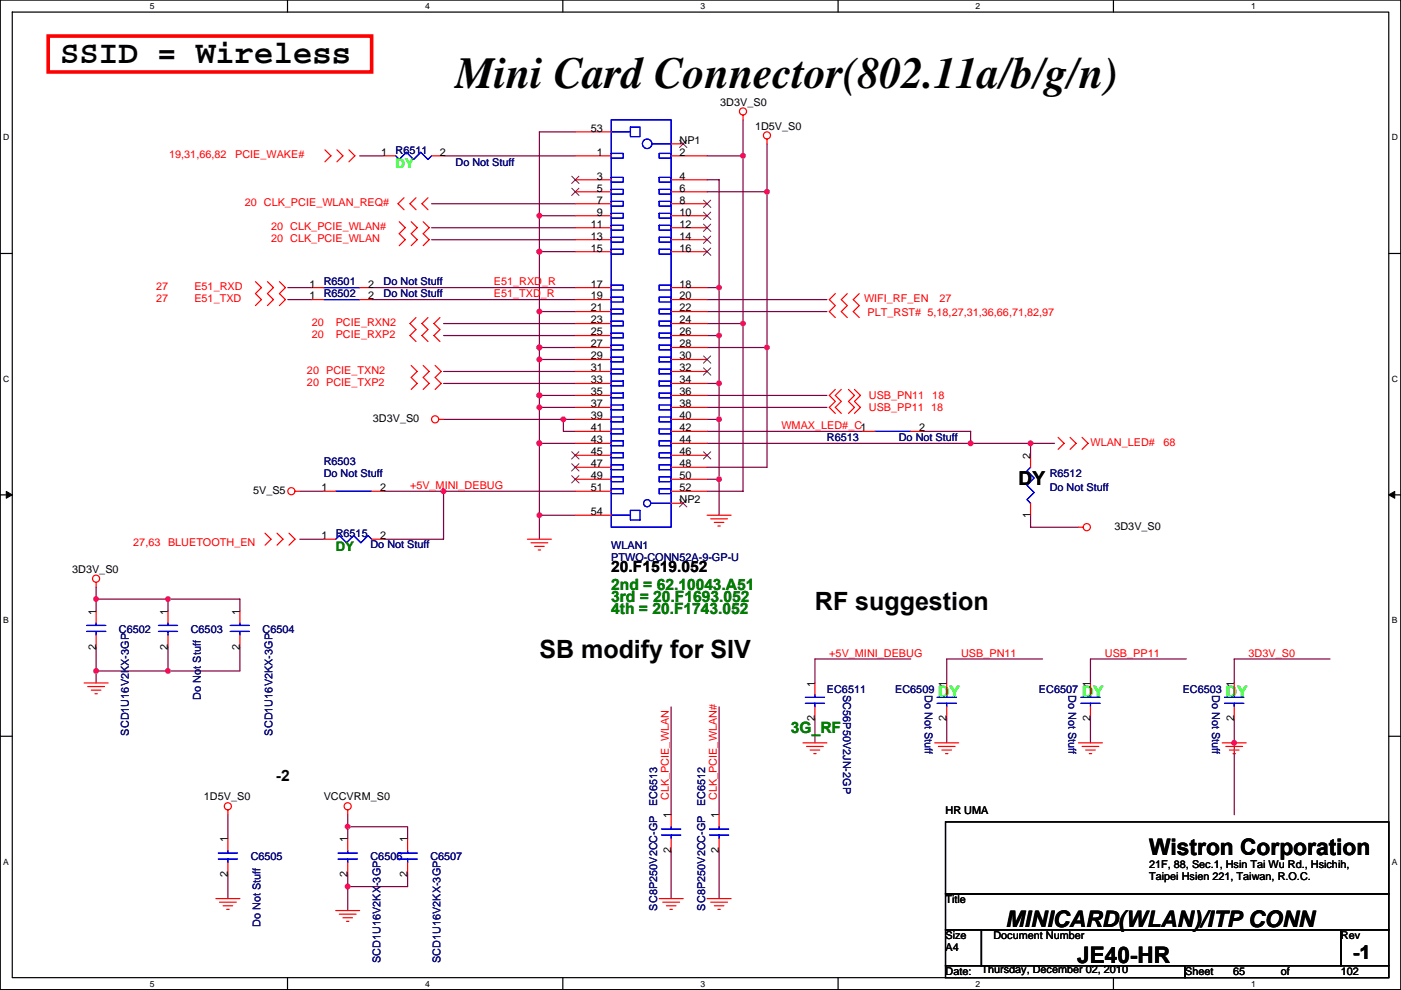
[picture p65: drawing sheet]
<svg xmlns="http://www.w3.org/2000/svg" width="297mm" height="210mm" viewBox="0 0 297 210" stroke-linecap="round" stroke-linejoin="round" font-family="sans-serif">
<defs><g id="words">
<text font-size="9.4" x="96.6" y="18.6">Mini Card Connector(802.11a/b/g/n)</text>
<text font-size="6.9" x="12.8" y="13.4">SSID = Wireless</text>
<g font-size="5.3">
<text x="172.8" y="129.4">RF suggestion</text>
<text x="114.4" y="139.6">SB modify for SIV</text>
</g>
<g font-size="4.8">
<text x="243.6" y="181.3">Wistron Corporation</text>
<text x="213.2" y="196.5">MINICARD(WLAN)/ITP CONN</text>
<text x="228.4" y="204.1">JE40-HR</text>
</g>
<g font-size="4.1">
<text x="216" y="102.8">DY</text>
<text x="286.8" y="203.4">-1</text>
</g>
<g font-size="3.3">
<text x="129.6" y="121.2">20.F1519.052</text>
<text x="58.5" y="165.7">-2</text>
</g>
<g font-size="3.3" fill="#008000">
<text x="129.6" y="125">2nd = 62.10043.A51</text>
<text x="129.6" y="127.6">3rd = 20.F1693.052</text>
<text x="129.6" y="130.1">4th = 20.F1743.052</text>
<text x="167.7" y="155.5">3G_RF</text>
</g>
<g font-size="3.3" fill="#0f0">
<text x="198.9" y="147.9">DY</text>
<text x="229.4" y="147.9">DY</text>
<text x="259.9" y="147.9">DY</text>
</g>
<text font-size="2.8" fill="#0f0" x="83.9" y="35.6">DY</text>
<text font-size="2.8" fill="#008000" x="71.2" y="116.9">DY</text>
<g font-size="2.3">
<text x="152.7" y="22.4">3D3V_S0</text>
<text x="125.3" y="27.9">53</text>
<text x="160.1" y="27.5">1D5V_S0</text>
<text x="80.8" y="33">1</text>
<text x="93.3" y="33">2</text>
<text x="126.6" y="33">1</text>
<text x="144.1" y="33">2</text>
<text x="144.1" y="30.5">NP1</text>
<text x="126.6" y="38.1">3</text>
<text x="126.6" y="40.6">5</text>
<text x="144.1" y="38.1">4</text>
<text x="144.1" y="40.6">6</text>
<text x="126.6" y="43.2">7</text>
<text x="126.6" y="45.7">9</text>
<text x="144.1" y="43.2">8</text>
<text x="144.1" y="45.7">10</text>
<text x="125.3" y="48.3">11</text>
<text x="125.3" y="50.8">13</text>
<text x="125.3" y="53.3">15</text>
<text x="144.1" y="48.3">12</text>
<text x="144.1" y="50.8">14</text>
<text x="144.1" y="53.3">16</text>
<text x="65.6" y="61">1</text>
<text x="65.6" y="63.5">1</text>
<text x="78" y="61">2</text>
<text x="78" y="63.5">2</text>
<text x="125.3" y="61">17</text>
<text x="125.3" y="63.5">19</text>
<text x="144.1" y="61">18</text>
<text x="144.1" y="63.5">20</text>
<text x="125.3" y="66">21</text>
<text x="125.3" y="68.6">23</text>
<text x="125.3" y="71.1">25</text>
<text x="144.1" y="66">22</text>
<text x="144.1" y="68.6">24</text>
<text x="144.1" y="71.1">26</text>
<text x="125.3" y="73.7">27</text>
<text x="125.3" y="76.2">29</text>
<text x="144.1" y="73.7">28</text>
<text x="144.1" y="76.2">30</text>
<text x="125.3" y="78.7">31</text>
<text x="125.3" y="81.3">33</text>
<text x="125.3" y="83.8">35</text>
<text x="144.1" y="78.7">32</text>
<text x="144.1" y="81.3">34</text>
<text x="144.1" y="83.8">36</text>
<text x="79.1" y="89.5">3D3V_S0</text>
<text x="125.3" y="86.4">37</text>
<text x="125.3" y="88.9">39</text>
<text x="144.1" y="86.4">38</text>
<text x="144.1" y="88.9">40</text>
<text x="125.3" y="91.4">41</text>
<text x="125.3" y="94">43</text>
<text x="144.1" y="91.4">42</text>
<text x="144.1" y="94">44</text>
<text x="194.9" y="91.4">2</text>
<text x="125.3" y="96.5">45</text>
<text x="125.3" y="99.1">47</text>
<text x="125.3" y="101.6">49</text>
<text x="144.1" y="96.5">46</text>
<text x="144.1" y="99.1">48</text>
<text x="144.1" y="101.6">50</text>
<text x="218.5" y="97.3" transform="rotate(-90 218.5 97.3)">2</text>
<text x="53.7" y="104.7">5V_S5</text>
<text x="68.1" y="104.1">1</text>
<text x="80.6" y="104.1">2</text>
<text x="125.3" y="104.1">51</text>
<text x="144.1" y="104.1">52</text>
<text x="144.1" y="106.7">NP2</text>
<text x="125.3" y="109.2">54</text>
<text x="218.5" y="109.8" transform="rotate(-90 218.5 109.8)">1</text>
<text x="236.3" y="112.3">3D3V_S0</text>
<text x="68.1" y="114.3">1</text>
<text x="80.6" y="114.3">2</text>
<text x="15.3" y="121.5">3D3V_S0</text>
<text x="20.4" y="130.3" transform="rotate(-90 20.4 130.3)">1</text>
<text x="35.6" y="130.3" transform="rotate(-90 35.6 130.3)">1</text>
<text x="50.8" y="130.3" transform="rotate(-90 50.8 130.3)">1</text>
<text x="20.4" y="137.7" transform="rotate(-90 20.4 137.7)">2</text>
<text x="35.6" y="137.7" transform="rotate(-90 35.6 137.7)">2</text>
<text x="50.8" y="137.7" transform="rotate(-90 50.8 137.7)">2</text>
<text x="172.8" y="145.6" transform="rotate(-90 172.8 145.6)">1</text>
<text x="200.7" y="145.6" transform="rotate(-90 200.7 145.6)">1</text>
<text x="231.2" y="145.6" transform="rotate(-90 231.2 145.6)">1</text>
<text x="261.7" y="145.6" transform="rotate(-90 261.7 145.6)">1</text>
<text x="172.8" y="153" transform="rotate(-90 172.8 153)">2</text>
<text x="200.7" y="153" transform="rotate(-90 200.7 153)">2</text>
<text x="231.2" y="153" transform="rotate(-90 231.2 153)">2</text>
<text x="261.7" y="153" transform="rotate(-90 261.7 153)">2</text>
<text x="43.2" y="169.7">1D5V_S0</text>
<text x="68.6" y="169.7">VCCVRM_S0</text>
<text x="142.3" y="173.5" transform="rotate(-90 142.3 173.5)">1</text>
<text x="152.4" y="173.5" transform="rotate(-90 152.4 173.5)">1</text>
<text x="200.5" y="172.5">HR UMA</text>
<text x="48.3" y="178.6" transform="rotate(-90 48.3 178.6)">1</text>
<text x="73.7" y="178.6" transform="rotate(-90 73.7 178.6)">1</text>
<text x="86.4" y="178.6" transform="rotate(-90 86.4 178.6)">1</text>
<text x="48.3" y="186" transform="rotate(-90 48.3 186)">2</text>
<text x="73.7" y="186" transform="rotate(-90 73.7 186)">2</text>
<text x="86.4" y="186" transform="rotate(-90 86.4 186)">2</text>
<text x="142.3" y="180.9" transform="rotate(-90 142.3 180.9)">2</text>
<text x="152.4" y="180.9" transform="rotate(-90 152.4 180.9)">2</text>
<text x="243.6" y="183.9">21F, 88, Sec.1, Hsin Tai Wu Rd., Hsichih,</text>
<text x="200.5" y="191.6">Title</text>
<text x="243.6" y="186.6">Taipei Hsien 221, Taiwan, R.O.C.</text>
<text x="200.5" y="199.2">Size</text>
<text x="200.5" y="201.7">A4</text>
<text x="210.6" y="199.2">Document Number</text>
<text x="284.3" y="199.2">Rev</text>
<text x="200.5" y="206.8">Date:</text>
<text x="208.1" y="206.3">Thursday, December 02, 2010</text>
<text x="251.3" y="206.8">Sheet</text>
<text x="261.4" y="206.8">65</text>
<text x="271.6" y="206.8">of</text>
<text x="284.3" y="206.8">102</text>
</g>
<g font-size="2.3" fill="#f00">
<text x="35.9" y="33.6">19,31,66,82</text>
<text x="49.8" y="33.6">PCIE_WAKE#</text>
<text x="51.9" y="43.7">20 CLK_PCIE_WLAN_REQ#</text>
<text x="57.5" y="48.8">20 CLK_PCIE_WLAN#</text>
<text x="57.5" y="51.4">20 CLK_PCIE_WLAN</text>
<text x="33.1" y="61.5">27</text>
<text x="33.1" y="64.1">27</text>
<text x="41.2" y="61.5">E51_RXD</text>
<text x="41.2" y="64.1">E51_TXD</text>
<text x="104.7" y="60.5">E51_RXD_R</text>
<text x="104.7" y="63">E51_TXD_R</text>
<text x="183.2" y="64.1">WIFI_RF_EN</text>
<text x="199.2" y="64.1">27</text>
<text x="66.1" y="71.7">20</text>
<text x="66.1" y="69.1">20</text>
<text x="71.2" y="71.7">PCIE_RXP2</text>
<text x="71.2" y="69.1">PCIE_RXN2</text>
<text x="184" y="67.1">PLT_RST# 5,18,27,31,36,66,71,82,97</text>
<text x="65.1" y="79.3">20 PCIE_TXN2</text>
<text x="65.1" y="81.8">20 PCIE_TXP2</text>
<text x="184.2" y="87.2">USB_PP11 18</text>
<text x="184.2" y="84.6">USB_PN11</text>
<text x="197.7" y="84.6">18</text>
<text x="165.7" y="91">WMAX_LED#_C1</text>
<text x="231.2" y="94.5">WLAN_LED#</text>
<text x="246.7" y="94.5">68</text>
<text x="86.9" y="103.7">+5V_MINI_DEBUG</text>
<text x="28.3" y="115.9">27,63</text>
<text x="35.6" y="115.9">BLUETOOTH_EN</text>
<text x="175.8" y="139.2">+5V_MINI_DEBUG</text>
<text x="203.8" y="139.2">USB_PN11</text>
<text x="234.2" y="139.2">USB_PP11</text>
<text x="264.7" y="139.2">3D3V_S0</text>
<text x="141.8" y="169.7" transform="rotate(-90 141.8 169.7)">CLK_PCIE_WLAN</text>
<text x="152" y="169.7" transform="rotate(-90 152 169.7)">CLK_PCIE_WLAN#</text>
</g>
<g font-size="2.3" fill="#000080">
<text x="83.9" y="32.6">R6511</text>
<text x="96.6" y="35.1">Do Not Stuff</text>
<text x="68.6" y="60.5">R6501</text>
<text x="68.6" y="63">R6502</text>
<text x="81.3" y="60.5">Do Not Stuff</text>
<text x="81.3" y="63">Do Not Stuff</text>
<text x="175.3" y="93.5">R6513</text>
<text x="190.6" y="93.5">Do Not Stuff</text>
<text x="68.6" y="98.6">R6503</text>
<text x="68.6" y="101.1">Do Not Stuff</text>
<text x="222.6" y="101.1">R6512</text>
<text x="222.6" y="104.2">Do Not Stuff</text>
<text x="71.2" y="113.8">R6515</text>
<text x="78.5" y="116.1">Do Not Stuff</text>
<text x="129.6" y="116.4">WLAN1</text>
<text x="129.6" y="118.9">PTWO-CONN52A-9-GP-U</text>
<text x="25.2" y="134.2">C6502</text>
<text x="40.4" y="134.2">C6503</text>
<text x="55.7" y="134.2">C6504</text>
<text x="42.6" y="148.4" transform="rotate(-90 42.6 148.4)">Do Not Stuff</text>
<text x="175.3" y="146.9">EC6511</text>
<text x="178.8" y="147.3" transform="rotate(90 178.8 147.3)">SC56P50V2JN-2GP</text>
<text x="189.8" y="146.9">EC6509</text>
<text x="196.1" y="147.3" transform="rotate(90 196.1 147.3)">Do Not Stuff</text>
<text x="220.3" y="146.9">EC6507</text>
<text x="226.5" y="147.3" transform="rotate(90 226.5 147.3)">Do Not Stuff</text>
<text x="250.8" y="146.9">EC6503</text>
<text x="257" y="147.3" transform="rotate(90 257 147.3)">Do Not Stuff</text>
<text x="27.3" y="156" transform="rotate(-90 27.3 156)">SCD1U16V2KX-3GP</text>
<text x="57.8" y="156" transform="rotate(-90 57.8 156)">SCD1U16V2KX-3GP</text>
<text x="139.3" y="171" transform="rotate(-90 139.3 171)">EC6513</text>
<text x="149.5" y="171" transform="rotate(-90 149.5 171)">EC6512</text>
<text x="53.1" y="182.4">C6505</text>
<text x="78.5" y="182.4">C6506</text>
<text x="91.2" y="182.4">C6507</text>
<text x="55.3" y="196.6" transform="rotate(-90 55.3 196.6)">Do Not Stuff</text>
<text x="139.3" y="193.1" transform="rotate(-90 139.3 193.1)">SC8P250V2CC-GP</text>
<text x="149.5" y="193.1" transform="rotate(-90 149.5 193.1)">SC8P250V2CC-GP</text>
<text x="80.7" y="204.2" transform="rotate(-90 80.7 204.2)">SCD1U16V2KX-3GP</text>
<text x="93.4" y="204.2" transform="rotate(-90 93.4 204.2)">SCD1U16V2KX-3GP</text>
</g>
<g font-size="1.8">
<text x="31.8" y="1.9">5</text>
<text x="90.1" y="1.9">4</text>
<text x="148.5" y="1.9">3</text>
<text x="206.9" y="1.9">2</text>
<text x="265.2" y="1.9">1</text>
<text x=".7" y="29.8">D</text>
<text x="295.1" y="29.8">D</text>
<text x=".7" y="81">C</text>
<text x="295.1" y="81">C</text>
<text x=".7" y="132.1">B</text>
<text x="295.1" y="132.1">B</text>
<text x=".7" y="183.3">A</text>
<text x="295.1" y="183.3">A</text>
<text x="31.8" y="209.2">5</text>
<text x="90.1" y="209.2">4</text>
<text x="148.5" y="209.2">3</text>
<text x="206.9" y="209.2">2</text>
<text x="265.2" y="209.2">1</text>
</g>
</g></defs>
<path d="M.1 0h296.9v209.8h-296.9zM2.6 2.6h291.8v204.7h-291.8z" fill="none" stroke="#000" stroke-width=".25"/>
<g fill="#fff">
<path d="M31.8 .3h1v2h-1z"/>
<path d="M31.8 207.5h1v2.1h-1z"/>
</g>
<path d="M61 0v2.6M61 207.3v2.5" fill="none" stroke="#000" stroke-width=".25"/>
<g fill="#fff">
<path d="M90.1 .3h1v2h-1z"/>
<path d="M90.1 207.5h1v2.1h-1z"/>
</g>
<path d="M119.3 0v2.6M119.3 207.3v2.5" fill="none" stroke="#000" stroke-width=".25"/>
<g fill="#fff">
<path d="M148.5 .3h1v2h-1z"/>
<path d="M148.5 207.5h1v2.1h-1z"/>
</g>
<path d="M177.7 0v2.6M177.7 207.3v2.5" fill="none" stroke="#000" stroke-width=".25"/>
<g fill="#fff">
<path d="M206.9 .3h1v2h-1z"/>
<path d="M206.9 207.5h1v2.1h-1z"/>
</g>
<path d="M236.1 0v2.6M236.1 207.3v2.5" fill="none" stroke="#000" stroke-width=".25"/>
<g fill="#fff">
<path d="M265.2 .3h1v2h-1z"/>
<path d="M265.2 207.5h1v2.1h-1z"/>
<path d="M.7 28.2h1.3v2h-1.3z"/>
<path d="M295.1 28.2h1.3v2h-1.3z"/>
<path d="M.7 79.3h1.3v2.1h-1.3z"/>
<path d="M295.1 79.3h1.3v2.1h-1.3z"/>
</g>
<path d="M.1 53.7h2.5M294.4 53.7h2.6" fill="none" stroke="#000" stroke-width=".25"/>
<g fill="#fff">
<path d="M.7 130.5h1.2v2h-1.2z"/>
<path d="M295.1 130.5h1.2v2h-1.2z"/>
</g>
<path d="M.1 104.9h2.5M294.4 104.9h2.6" fill="none" stroke="#000" stroke-width=".25"/>
<path d="M1.3 104.2l1.3 .7-1.3 .7zM294.4 104.9l1.3-.7v1.4z" fill="#000" stroke="#000" stroke-width=".21"/>
<g fill="#fff">
<path d="M.7 181.7h1.2v2h-1.2z"/>
<path d="M295.1 181.7h1.2v2h-1.2z"/>
</g>
<path d="M.1 156.1h2.5M294.4 156.1h2.6M200.5 174.3h93.9v15.2h-93.9zM200.5 189.5h93.9v7.6h-93.9zM200.5 197.1h7.6v7.6h-7.6zM208.1 197.1h76.2v7.6h-76.2zM284.3 197.1h10.1v7.6h-10.1zM200.5 204.7h50.8v2.6h-50.8zM251.3 204.7h43.1v2.6h-43.1z" fill="none" stroke="#000" stroke-width=".25"/>
<g fill="none" stroke="#800040" stroke-width=".25">
<path d="M76.3 33h5M94 33h28M122 28h-7.6v86.3M149.9 38.1h2.6v71.1M149.9 33h7.6M157.5 25.4v78.8h-7.6M162.6 30.5v68.6h-12.7M91.5 48.3h30.5M91.5 50.8h30.5M91.5 43.2h30.5M114.4 45.7h7.6M114.4 53.4h7.6"/>
<path d="M149.9 40.7h12.7M61 61h5.1M61 63.5h5.1M78.8 61h43.2M78.8 63.5h43.2M94 71.1h28M94 78.8h28M94 68.6h28M114.4 73.7h7.6M114.4 76.2h7.6M114.4 66.1h7.6M149.9 73.7h12.7"/>
<path d="M149.9 61h2.6M149.9 63.5h25.4M149.9 71.1h2.6M149.9 68.6h7.6M149.9 66.1h25.4M94 88.9h28M94 81.3h28M114.4 94h7.6M114.4 83.8h7.6M114.4 86.4h7.6M119.4 88.9v2.6h2.6M149.9 94h73.7"/>
<path d="M149.9 88.9h2.6M149.9 81.3h2.6M149.9 83.8h25.4M149.9 86.4h25.4M149.9 91.5h33M195.6 91.5h10.2v2.5M218.5 94v2.5M63.6 104.2h5M63.6 114.3h5M81.3 104.2h12.7v10.1h-12.7M94 104.2h28M114.4 109.2h7.6"/>
<path d="M149.9 101.6h2.6M218.5 109.2v2.6h10.2M20.4 127h30.5v2.6M20.4 124.5v5.1M20.4 137.2v7.6M35.6 127v2.6M35.6 137.2v5.1M50.9 137.2v5.1h-30.5M193.1 139.7h-20.3v5.1M221 139.7h-20.3v5.1M251.5 139.7h-20.3v5.1M282 139.7h-20.3v5.1"/>
<path d="M142.3 149.9v22.8M152.5 149.9v22.8M172.8 152.4v5.1M200.7 152.4v5.1M231.2 152.4v5.1M261.7 152.4v20.3M48.3 172.7v5.1M73.7 175.3h12.7v2.5M73.7 172.7v5.1M48.3 185.4v5.1M73.7 185.4v7.7M86.4 185.4v2.6h-12.7"/>
<path d="M142.3 180.4v10.1M152.5 180.4v10.1"/>
</g>
<g fill="#f0f" stroke="#f0f" stroke-width=".25">
<circle cx="114.3" cy="109.2" r=".5"/>
<circle cx="119.4" cy="88.9" r=".5"/>
<circle cx="114.3" cy="83.8" r=".5"/>
<circle cx="114.3" cy="76.2" r=".5"/>
<circle cx="114.3" cy="53.3" r=".5"/>
<circle cx="152.4" cy="88.9" r=".5"/>
<circle cx="152.4" cy="81.3" r=".5"/>
<circle cx="152.4" cy="71.1" r=".5"/>
<circle cx="152.4" cy="61" r=".5"/>
<circle cx="114.3" cy="94" r=".5"/>
<circle cx="162.6" cy="73.7" r=".5"/>
<circle cx="162.6" cy="40.6" r=".5"/>
<circle cx="152.4" cy="101.6" r=".5"/>
<circle cx="114.3" cy="73.7" r=".5"/>
<circle cx="114.3" cy="66" r=".5"/>
<circle cx="94" cy="104.1" r=".5"/>
<circle cx="114.3" cy="45.7" r=".5"/>
<circle cx="114.3" cy="86.4" r=".5"/>
<circle cx="157.5" cy="68.6" r=".5"/>
<circle cx="218.5" cy="94" r=".5"/>
<circle cx="205.8" cy="94" r=".5"/>
<circle cx="20.4" cy="127" r=".5"/>
<circle cx="35.6" cy="127" r=".5"/>
<circle cx="35.6" cy="142.2" r=".5"/>
<circle cx="20.4" cy="142.2" r=".5"/>
<circle cx="261.7" cy="157.5" r=".5"/>
<circle cx="157.5" cy="33" r=".5"/>
<circle cx="73.7" cy="175.3" r=".5"/>
<circle cx="73.7" cy="188" r=".5"/>
</g>
<g fill="none" stroke="#f00" stroke-width=".25">
<path d="M68.9 31.8l1.3 1.2-1.3 1.3M71.4 31.8l1.3 1.2-1.3 1.3M74 31.8l1.2 1.2-1.2 1.3M81.3 33h2.6M91.5 33h2.5M122 33h7.6M122 38.1h7.6M122 28h7.6M142.3 33h7.6M142.3 38.1h7.6M142.3 30.5h2.5M157.5 24.4v1"/>
<path d="M162.6 29.5v1M54.2 59.7l1.2 1.3-1.2 1.3 1.2 1.2-1.2 1.3M56.7 59.7l1.3 1.3-1.3 1.3 1.3 1.2-1.3 1.3M59.2 59.7l1.3 1.3-1.3 1.3 1.3 1.2-1.3 1.3M84.6 47l1.3 1.3-1.3 1.3 1.3 1.2-1.3 1.3M85.7 41.9l-1.3 1.3 1.3 1.3M87.2 47l1.3 1.3-1.3 1.3 1.3 1.2-1.3 1.3M88.2 41.9l-1.3 1.3 1.3 1.3M89.7 47l1.3 1.3-1.3 1.3 1.3 1.2-1.3 1.3M90.7 41.9l-1.2 1.3 1.2 1.3M122 40.7h7.6M122 43.2h7.6"/>
<path d="M122 45.7h7.6M122 48.3h7.6M122 50.8h7.6M122 53.4h7.6M142.3 40.7h7.6M142.3 43.2h7.6M142.3 45.7h7.6M142.3 48.3h7.6M142.3 50.8h7.6M142.3 53.4h7.6M66.1 61h2.5M66.1 63.5h2.5"/>
<path d="M76.3 61h2.5M76.3 63.5h2.5M87.2 77.5l1.3 1.3-1.3 1.2 1.3 1.3-1.3 1.3M88.2 67.3l-1.3 1.3 1.3 1.3-1.3 1.2 1.3 1.3M89.7 77.5l1.3 1.3-1.3 1.2 1.3 1.3-1.3 1.3M90.7 67.3l-1.2 1.3 1.2 1.3-1.2 1.2 1.2 1.3M92.3 77.5l1.2 1.3-1.2 1.2 1.2 1.3-1.2 1.3M93.3 67.3l-1.3 1.3 1.3 1.3-1.3 1.2 1.3 1.3M122 61h7.6M122 63.5h7.6M122 66.1h7.6M122 68.6h7.6"/>
<path d="M122 71.1h7.6M122 73.7h7.6M122 76.2h7.6M122 78.8h7.6M142.3 61h7.6M142.3 63.5h7.6M142.3 66.1h7.6M142.3 68.6h7.6M142.3 71.1h7.6M142.3 73.7h7.6M142.3 76.2h7.6M142.3 78.8h7.6"/>
<path d="M177.1 62.3l-1.3 1.2 1.3 1.3-1.3 1.3 1.3 1.2M179.6 62.3l-1.2 1.2 1.2 1.3-1.2 1.3 1.2 1.2M182.2 62.3l-1.3 1.2 1.3 1.3-1.3 1.3 1.3 1.2M93 88.9h1M122 88.9h7.6M122 81.3h7.6M122 83.8h7.6M122 86.4h7.6M122 91.5h7.6M122 94h7.6M122 96.5h7.6M122 99.1h7.6"/>
<path d="M142.3 88.9h7.6M142.3 81.3h7.6M142.3 83.8h7.6M142.3 86.4h7.6M142.3 91.5h7.6M142.3 94h7.6M142.3 96.5h7.6M142.3 99.1h7.6M177.1 82.6l-1.3 1.2 1.3 1.3-1.3 1.3 1.3 1.3M178.4 82.6l-1.3 1.2 1.3 1.3-1.3 1.3 1.3 1.3M179.9 82.6l1.3 1.2-1.3 1.3 1.3 1.3-1.3 1.3M181.2 82.6l1.2 1.2-1.2 1.3 1.2 1.3-1.2 1.3"/>
<path d="M182.9 91.5h2.6M193.1 91.5h2.5M218.5 96.5v2.6M224.3 92.7l1.3 1.3-1.3 1.3M226.9 92.7l1.3 1.3-1.3 1.3M229.4 92.7l1.3 1.3-1.3 1.3M56.2 113.1l1.3 1.2-1.3 1.3M58.7 113.1l1.3 1.2-1.3 1.3M61.3 113.1l1.2 1.2-1.2 1.3M62.5 104.2h1.1M68.6 114.3h2.6M68.6 104.2h2.6"/>
<path d="M78.8 114.3h2.5M78.8 104.2h2.5M111.8 114.3h5.1M112.6 115.1h3.5M113.3 115.8h2.1M114.1 116.6h.5M122 109.2h7.6M122 104.2h7.6M122 101.6h7.6M142.3 104.2h7.6M142.3 101.6h7.6M142.3 106.7h2.5"/>
<path d="M149.9 109.2h5.1M150.7 110h3.5M151.4 110.8h2.1M152.2 111.5h.5M218.5 106.7v2.5M228.7 111.8h1M20.4 123.5v1M20.4 129.6v2.5M20.4 134.6v2.6M35.6 129.6v2.5M35.6 134.6v2.6M50.9 129.6v2.5"/>
<path d="M50.9 134.6v2.6M17.8 144.8h5.1M18.6 145.6h3.6M19.4 146.3h2M20.1 147.1h.5M170.2 157.5h5.1M171 158.3h3.6M171.8 159h2M172.5 159.8h.5M172.8 144.8v2.5M172.8 149.9v2.5M198.2 157.5h5.1"/>
<path d="M198.9 158.3h3.6M199.7 159h2M200.5 159.8h.5M200.7 144.8v2.5M200.7 149.9v2.5M228.7 157.5h5M229.4 158.3h3.6M230.2 159h2M230.9 159.8h.6M231.2 144.8v2.5M231.2 149.9v2.5M259.1 157.5h5.1"/>
<path d="M259.9 158.3h3.6M260.7 159h2M261.4 159.8h.5M261.7 144.8v2.5M261.7 149.9v2.5M48.3 171.7v1M48.3 177.8v2.6M73.7 171.7v1M73.7 177.8v2.6M86.4 177.8v2.6M142.3 172.7v2.6M142.3 177.8v2.6"/>
<path d="M152.5 172.7v2.6M152.5 177.8v2.6M45.8 190.5h5.1M46.5 191.3h3.6M47.3 192h2M48.1 192.8h.5M48.3 182.9v2.5M71.2 193.1h5.1M71.9 193.8h3.6M72.7 194.6h2M73.5 195.3h.5M73.7 182.9v2.5"/>
<path d="M86.4 182.9v2.5M139.8 190.5h5M140.5 191.3h3.6M141.3 192h2M142 192.8h.6M149.9 190.5h5.1M150.7 191.3h3.5M151.4 192h2.1M152.2 192.8h.5"/>
<circle cx="157.5" cy="23.6" r=".76"/>
<circle cx="162.6" cy="28.7" r=".76"/>
<circle cx="92.2" cy="88.9" r=".76"/>
<circle cx="61.8" cy="104.1" r=".76"/>
<circle cx="230.4" cy="111.8" r=".76"/>
<circle cx="20.4" cy="122.7" r=".76"/>
<circle cx="48.3" cy="170.9" r=".76"/>
<circle cx="73.7" cy="170.9" r=".76"/>
</g>
<path d="M10.2 7.6h68.6v7.7h-68.6z" fill="none" stroke="#f00" stroke-width=".76"/>
<g fill="none" stroke="#00f" stroke-width=".25">
<path d="M83.9 33l.7 .8 1.6-1.5 1.5 1.5 1.5-1.5 1.5 1.5 .8-.8M129.6 25.4h12.7v86.4h-12.7zM129.6 32.5h2.5v1h-2.5zM129.6 37.6h2.5v1h-2.5zM129.6 28h4.1M133.7 26.9h2v2.1h-2zM138.2 30.5h4.1M139.8 32.5h2.5v1h-2.5zM139.8 37.6h2.5v1h-2.5zM129.6 40.2h2.5v1h-2.5zM129.6 42.7h2.5v1h-2.5zM129.6 45.2h2.5v1h-2.5z"/>
<path d="M129.6 47.8h2.5v1h-2.5zM129.6 50.3h2.5v1h-2.5zM129.6 52.9h2.5v1h-2.5zM139.8 40.2h2.5v1h-2.5zM139.8 42.7h2.5v1h-2.5zM139.8 45.2h2.5v1h-2.5zM139.8 47.8h2.5v1h-2.5zM139.8 50.3h2.5v1h-2.5zM139.8 52.9h2.5v1h-2.5zM68.6 61h7.7M68.6 63.5h7.7M129.6 60.5h2.5v1h-2.5z"/>
<path d="M129.6 63h2.5v1h-2.5zM129.6 65.6h2.5v1h-2.5zM129.6 68.1h2.5v1h-2.5zM129.6 70.6h2.5v1h-2.5zM129.6 73.2h2.5v1h-2.5zM129.6 75.7h2.5v1h-2.5zM129.6 78.3h2.5v1h-2.5zM139.8 60.5h2.5v1h-2.5zM139.8 63h2.5v1h-2.5zM139.8 65.6h2.5v1h-2.5zM139.8 68.1h2.5v1h-2.5zM139.8 70.6h2.5v1h-2.5z"/>
<path d="M139.8 73.2h2.5v1h-2.5zM139.8 75.7h2.5v1h-2.5zM139.8 78.3h2.5v1h-2.5zM129.6 80.8h2.5v1h-2.5zM129.6 83.3h2.5v1h-2.5zM129.6 85.9h2.5v1h-2.5zM129.6 88.4h2.5v1h-2.5zM129.6 91h2.5v1h-2.5zM129.6 93.5h2.5v1h-2.5zM129.6 96h2.5v1h-2.5zM129.6 98.6h2.5v1h-2.5zM139.8 96h2.5v1h-2.5z"/>
<path d="M139.8 80.8h2.5v1h-2.5zM139.8 83.3h2.5v1h-2.5zM139.8 85.9h2.5v1h-2.5zM139.8 88.4h2.5v1h-2.5zM139.8 91h2.5v1h-2.5zM139.8 93.5h2.5v1h-2.5zM139.8 98.6h2.5v1h-2.5zM185.5 91.5h7.6M218.5 99.1l-.8 .7 1.6 1.6-1.6 1.5 1.6 1.5-1.6 1.5 .8 .8M71.2 114.3l.7-.7 1.6 1.5 1.5-1.5 1.5 1.5 1.5-1.5 .8 .7M71.2 104.2h7.6M129.6 101.1h2.5v1h-2.5z"/>
<path d="M129.6 103.7h2.5v1h-2.5zM129.6 109.2h4.1M133.7 108.2h2v2.1h-2zM138 106.7h4.3M139.8 101.1h2.5v1h-2.5zM139.8 103.7h2.5v1h-2.5zM18.3 132.6h4.1M18.3 133.9h4.1M20.4 132.1v.5M20.4 133.9v.7M33.6 132.6h4.1M33.6 133.9h4.1"/>
<path d="M35.6 132.1v.5M35.6 133.9v.7M48.8 132.6h4.1M48.8 133.9h4.1M50.9 132.1v.5M50.9 133.9v.7M170.7 147.8h4.1M170.7 149.1h4.1M172.8 147.3v.5M172.8 149.1v.8M198.7 147.8h4.1M198.7 149.1h4.1"/>
<path d="M200.7 147.3v.5M200.7 149.1v.8M229.2 147.8h4M229.2 149.1h4M231.2 147.3v.5M231.2 149.1v.8M259.6 147.8h4.1M259.6 149.1h4.1M261.7 147.3v.5M261.7 149.1v.8M140.3 175.8h4M140.3 177.1h4"/>
<path d="M142.3 175.3v.5M142.3 177.1v.7M150.4 175.8h4.1M150.4 177.1h4.1M152.5 175.3v.5M152.5 177.1v.7M46.3 180.9h4.1M46.3 182.1h4.1M48.3 180.4v.5M48.3 182.1v.8M71.7 180.9h4.1M71.7 182.1h4.1"/>
<path d="M73.7 180.4v.5M73.7 182.1v.8M84.4 180.9h4.1M84.4 182.1h4.1M86.4 180.4v.5M86.4 182.1v.8"/>
<circle cx="137.2" cy="30.5" r="1.01"/>
<circle cx="137.2" cy="106.7" r=".76"/>
</g>
<g fill="none" stroke="#804000" stroke-width=".21">
<path d="M121.2 37.4l1.6 1.5M121.2 39.9l1.6 1.5M122.7 37.4l-1.5 1.5M122.7 39.9l-1.5 1.5M144.1 29.7l1.5 1.6M145.6 29.7l-1.5 1.6M149.2 42.4l1.5 1.6M149.2 45l1.5 1.5M149.2 47.5l1.5 1.6M149.2 50.1l1.5 1.5M149.2 52.6l1.5 1.5M150.7 42.4l-1.6 1.6"/>
<path d="M150.7 45l-1.6 1.5M150.7 47.5l-1.6 1.6M150.7 50.1l-1.6 1.5M150.7 52.6l-1.6 1.5M149.2 75.5l1.5 1.5M149.2 78l1.5 1.5M150.7 75.5l-1.6 1.5M150.7 78l-1.6 1.5M121.2 95.8l1.6 1.5M121.2 98.3l1.6 1.6M122.7 95.8l-1.5 1.5M122.7 98.3l-1.5 1.6"/>
<path d="M149.2 95.8l1.5 1.5M150.7 95.8l-1.6 1.5M121.2 100.9l1.6 1.5M122.7 100.9l-1.5 1.5M144.1 105.9l1.5 1.6M145.6 105.9l-1.5 1.6"/>
</g>
<use href="#words"/>
</svg>
